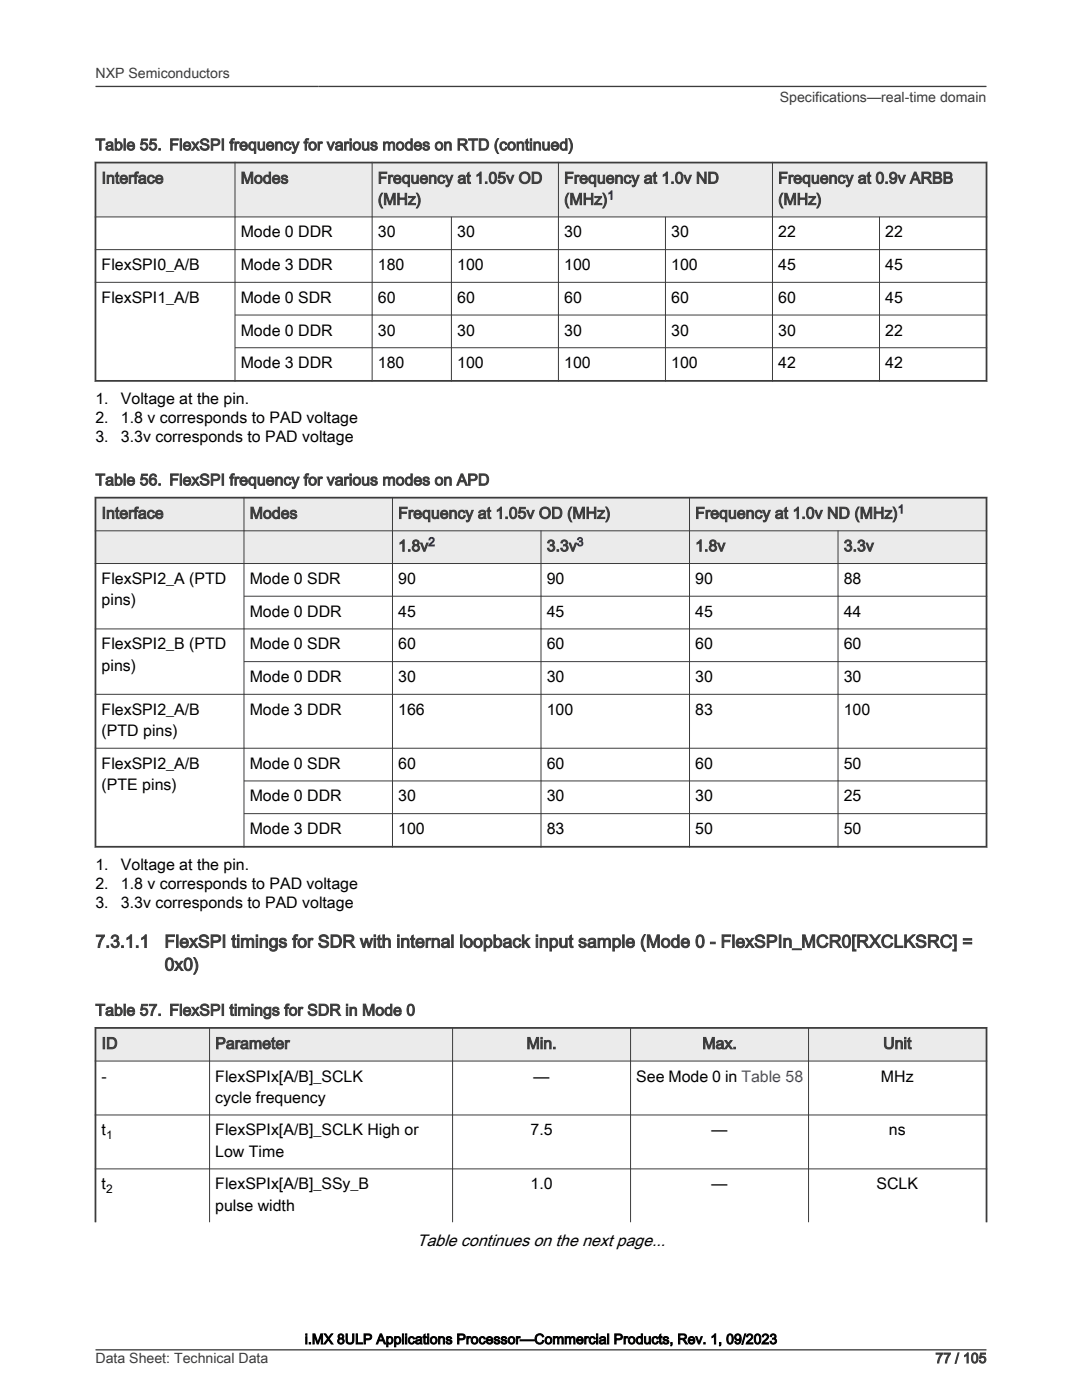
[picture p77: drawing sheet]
<svg xmlns="http://www.w3.org/2000/svg" width="216mm" height="279mm" viewBox="0 0 216 279" stroke-linecap="round" stroke-linejoin="round" font-family="sans-serif">
<defs><g id="words">
<g font-size="3.5" fill="#3c3c3c">
<text x="19" y="189.1">7.3.1.1</text>
<text x="32.8" y="189.1">FlexSPI timings for SDR with internal loopback input sample (Mode 0 - FlexSPIn_MCR0[RXCLKSRC] =</text>
<text x="32.8" y="193.7">0x0)</text>
</g>
<text font-size="3.3" x="83.2" y="248.7">Table continues on the next page...</text>
<g font-size="3.2" fill="#3c3c3c">
<text x="19" y="30">Table 55. FlexSPI frequency for various modes on RTD (continued)</text>
<text x="20.3" y="36.6">Interface</text>
<text x="48" y="36.6">Modes</text>
<text x="75.4" y="36.6">Frequency at 1.05v OD</text>
<text x="75.4" y="40.9">(MHz)</text>
<text x="112.6" y="36.6">Frequency at 1.0v ND</text>
<text x="112.6" y="40.9">(MHz)</text>
<text x="155.3" y="36.6">Frequency at 0.9v ARBB</text>
<text x="155.3" y="40.9">(MHz)</text>
<text x="19" y="96.8">Table 56. FlexSPI frequency for various modes on APD</text>
<text x="20.3" y="103.5">Interface</text>
<text x="49.8" y="103.5">Modes</text>
<text x="79.5" y="103.5">Frequency at 1.05v OD (MHz)</text>
<text x="138.7" y="103.5">Frequency at 1.0v ND (MHz)</text>
<text x="79.5" y="110">1.8v</text>
<text x="109.1" y="110">3.3v</text>
<text x="138.7" y="110">1.8v</text>
<text x="168.4" y="110">3.3v</text>
<text x="19" y="202.7">Table 57. FlexSPI timings for SDR in Mode 0</text>
<text x="20.3" y="209.3">ID</text>
<text x="43" y="209.3">Parameter</text>
<text x="105.1" y="209.3">Min.</text>
<text x="140.1" y="209.3">Max.</text>
<text x="176.2" y="209.3">Unit</text>
</g>
<g font-size="3.2">
<text x="48" y="47.4">Mode 0 DDR</text>
<text x="75.4" y="47.4">30</text>
<text x="91.2" y="47.4">30</text>
<text x="112.6" y="47.4">30</text>
<text x="133.9" y="47.4">30</text>
<text x="155.3" y="47.4">22</text>
<text x="176.6" y="47.4">22</text>
<text x="20.3" y="53.9">FlexSPI0_A/B</text>
<text x="48" y="53.9">Mode 3 DDR</text>
<text x="75.4" y="53.9">180</text>
<text x="91.2" y="53.9">100</text>
<text x="112.6" y="53.9">100</text>
<text x="133.9" y="53.9">100</text>
<text x="155.3" y="53.9">45</text>
<text x="176.6" y="53.9">45</text>
<text x="20.3" y="60.4">FlexSPI1_A/B</text>
<text x="48" y="60.4">Mode 0 SDR</text>
<text x="75.4" y="60.4">60</text>
<text x="91.2" y="60.4">60</text>
<text x="112.6" y="60.4">60</text>
<text x="133.9" y="60.4">60</text>
<text x="155.3" y="60.4">60</text>
<text x="176.6" y="60.4">45</text>
<text x="48" y="67">Mode 0 DDR</text>
<text x="75.4" y="67">30</text>
<text x="91.2" y="67">30</text>
<text x="112.6" y="67">30</text>
<text x="133.9" y="67">30</text>
<text x="155.3" y="67">30</text>
<text x="176.6" y="67">22</text>
<text x="48" y="73.5">Mode 3 DDR</text>
<text x="75.4" y="73.5">180</text>
<text x="91.2" y="73.5">100</text>
<text x="112.6" y="73.5">100</text>
<text x="133.9" y="73.5">100</text>
<text x="155.3" y="73.5">42</text>
<text x="176.6" y="73.5">42</text>
<text x="19" y="80.7">1.</text>
<text x="24.1" y="80.7">Voltage at the pin.</text>
<text x="19" y="84.5">2.</text>
<text x="19" y="88.3">3.</text>
<text x="24.1" y="84.5">1.8 v corresponds to PAD voltage</text>
<text x="24.1" y="88.3">3.3v corresponds to PAD voltage</text>
<text x="20.3" y="116.5">FlexSPI2_A (PTD</text>
<text x="49.8" y="116.5">Mode 0 SDR</text>
<text x="79.5" y="116.5">90</text>
<text x="109.1" y="116.5">90</text>
<text x="138.7" y="116.5">90</text>
<text x="168.4" y="116.5">88</text>
<text x="20.3" y="120.8">pins)</text>
<text x="49.8" y="123.1">Mode 0 DDR</text>
<text x="79.5" y="123.1">45</text>
<text x="109.1" y="123.1">45</text>
<text x="138.7" y="123.1">45</text>
<text x="168.4" y="123.1">44</text>
<text x="20.3" y="129.6">FlexSPI2_B (PTD</text>
<text x="49.8" y="129.6">Mode 0 SDR</text>
<text x="79.5" y="129.6">60</text>
<text x="109.1" y="129.6">60</text>
<text x="138.7" y="129.6">60</text>
<text x="168.4" y="129.6">60</text>
<text x="20.3" y="133.8">pins)</text>
<text x="49.8" y="136.1">Mode 0 DDR</text>
<text x="79.5" y="136.1">30</text>
<text x="109.1" y="136.1">30</text>
<text x="138.7" y="136.1">30</text>
<text x="168.4" y="136.1">30</text>
<text x="20.3" y="142.7">FlexSPI2_A/B</text>
<text x="49.8" y="142.7">Mode 3 DDR</text>
<text x="79.5" y="142.7">166</text>
<text x="109.1" y="142.7">100</text>
<text x="138.7" y="142.7">83</text>
<text x="168.4" y="142.7">100</text>
<text x="20.3" y="146.9">(PTD pins)</text>
<text x="20.3" y="153.4">FlexSPI2_A/B</text>
<text x="49.8" y="153.4">Mode 0 SDR</text>
<text x="79.5" y="153.4">60</text>
<text x="109.1" y="153.4">60</text>
<text x="138.7" y="153.4">60</text>
<text x="168.4" y="153.4">50</text>
<text x="20.3" y="157.6">(PTE pins)</text>
<text x="49.8" y="159.9">Mode 0 DDR</text>
<text x="79.5" y="159.9">30</text>
<text x="109.1" y="159.9">30</text>
<text x="138.7" y="159.9">30</text>
<text x="168.4" y="159.9">25</text>
<text x="49.8" y="166.5">Mode 3 DDR</text>
<text x="79.5" y="166.5">100</text>
<text x="109.1" y="166.5">83</text>
<text x="138.7" y="166.5">50</text>
<text x="168.4" y="166.5">50</text>
<text x="19" y="173.7">1.</text>
<text x="24.1" y="173.7">Voltage at the pin.</text>
<text x="19" y="177.5">2.</text>
<text x="24.1" y="177.5">1.8 v corresponds to PAD voltage</text>
<text x="19" y="181.3">3.</text>
<text x="24.1" y="181.3">3.3v corresponds to PAD voltage</text>
<text x="20.3" y="215.8">-</text>
<text x="43" y="215.8">FlexSPIx[A/B]_SCLK</text>
<text x="106.5" y="215.8">—</text>
<text x="127" y="215.8">See Mode 0 in Table 58</text>
<text x="175.8" y="215.8">MHz</text>
<text x="43" y="220.1">cycle frequency</text>
<text x="20.3" y="226.6">t</text>
<text x="43" y="226.6">FlexSPIx[A/B]_SCLK High or</text>
<text x="105.9" y="226.6">7.5</text>
<text x="142" y="226.6">—</text>
<text x="177.4" y="226.6">ns</text>
<text x="43" y="230.8">Low Time</text>
<text x="20.3" y="237.4">t</text>
<text x="43" y="237.4">FlexSPIx[A/B]_SSy_B</text>
<text x="105.9" y="237.4">1.0</text>
<text x="142" y="237.4">—</text>
<text x="174.9" y="237.4">SCLK</text>
<text x="43" y="241.6">pulse width</text>
</g>
<g font-size="2.8" fill="#3c3c3c">
<text x="19" y="15.6">NXP Semiconductors</text>
<text x="155.6" y="20.4">Specifications—real-time domain</text>
<text x="19" y="272">Data Sheet: Technical Data</text>
<text x="186.7" y="272">77 / 105</text>
</g>
<text font-size="2.8" x="60.8" y="268.2">i.MX 8ULP Applications Processor—Commercial Products, Rev. 1, 09/2023</text>
<g font-size="2.4" fill="#00f">
<text x="121.2" y="39.8">1</text>
<text x="179.1" y="102.4">1</text>
<text x="85.5" y="109">2</text>
<text x="115.1" y="109">3</text>
</g>
<g font-size="2.4">
<text x="21.2" y="227.2">1</text>
<text x="21.2" y="238">2</text>
</g>
</g></defs>
<path d="M19 32.4h177.8v10.9h-177.8z" fill-rule="evenodd" fill="#ebebeb"/>
<path d="M18.9 32.4h178.1M19 32.3v43.9M196.8 32.3v43.9M18.9 76h178.1" fill="none" stroke="#3c3c3c" stroke-width=".35"/>
<path d="M46.9 32.3v43.9M74.3 32.3v43.9M111.4 32.3v43.9M154.1 32.3v43.9M18.9 43.3h178.1M18.9 49.8h178.1M18.9 56.3h178.1M90.1 43.2v33M132.8 43.2v33M175.5 43.2v33M46.9 62.9h150.1M46.9 69.4h150.1" fill="none" stroke="#3c3c3c" stroke-width=".2"/>
<g fill="#ebebeb">
<path d="M19 99.3h177.8v6.6h-177.8z" fill-rule="evenodd"/>
<path d="M19 105.9h177.8v6.6h-177.8z" fill-rule="evenodd"/>
</g>
<path d="M18.9 99.3h178.1M19 99.1v70.1M196.8 99.1v70.1M18.9 169h178.1" fill="none" stroke="#3c3c3c" stroke-width=".35"/>
<g fill="none" stroke="#3c3c3c" stroke-width=".2">
<path d="M48.7 99.1v70.1M78.3 99.1v70.1M137.6 99.1v70.1M18.9 105.9h178.1M18.9 112.5h178.1M48.7 119h148.3M107.9 105.8v63.4M167.2 105.8v63.4M18.9 125.5h178.1M18.9 138.6h178.1M48.7 132h148.3M18.9 149.3h178.1"/>
<path d="M48.7 155.9h148.3M48.7 162.4h148.3"/>
</g>
<path d="M19 205.1h177.8v6.7h-177.8z" fill-rule="evenodd" fill="#ebebeb"/>
<path d="M18.9 205.1h178.1M19 205v38.9M196.8 205v38.9" fill="none" stroke="#3c3c3c" stroke-width=".35"/>
<path d="M18.9 211.8h178.1M41.8 205v38.9M90.3 205v38.9M125.8 205v38.9M161.3 205v38.9M18.9 222.5h178.1M18.9 233.3h178.1" fill="none" stroke="#3c3c3c" stroke-width=".2"/>
<path d="M19 17.3h177.8M19 269.4h177.8" fill="none" stroke="#3c3c3c" stroke-width=".26"/>
<use href="#words"/>
</svg>
